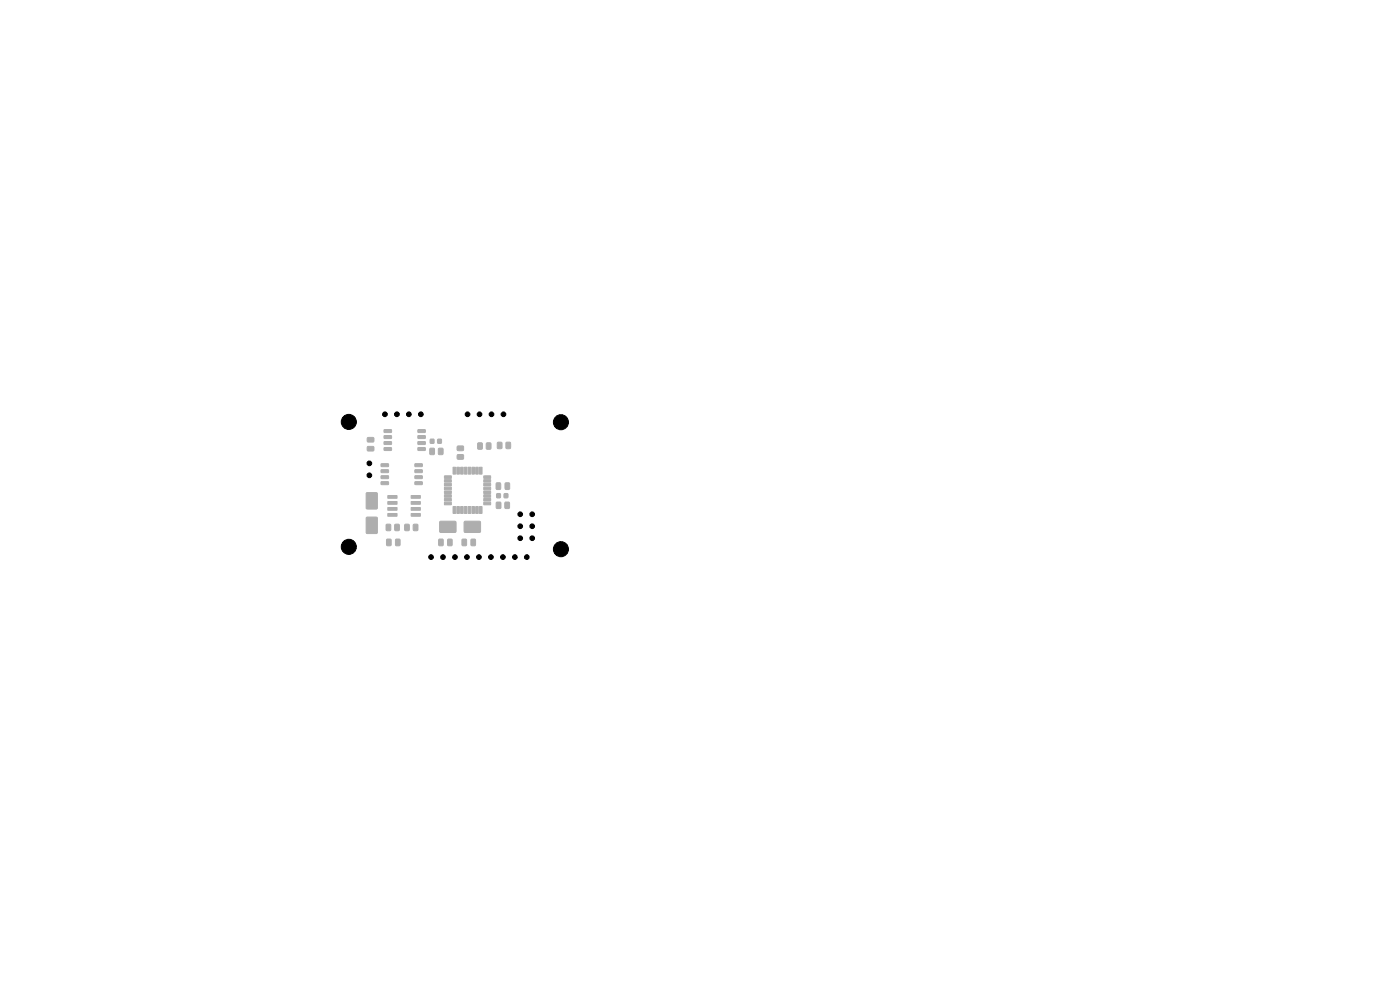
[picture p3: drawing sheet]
<svg xmlns="http://www.w3.org/2000/svg" width="297mm" height="210mm" viewBox="0 0 297 210" stroke-linecap="round" stroke-linejoin="round" font-family="sans-serif">
<g fill="#bba9a4" stroke="#bba9a4" stroke-width=".21">
<path d="M105.3 102.5l.7-.1 .2 .2v1l-.1 .2h-.6l-.3-.1z"/>
<path d="M107.2 102.5l.7-.1 .2 .2v1l-.1 .2h-.6l-.3-.1z"/>
<path d="M97 94.7l1.2-.1 .2 .2-.1 .7-.2 .1h-1l-.1-.2z"/>
<path d="M97 96.5l1.2-.1 .2 .3-.1 .6-.2 .1h-1l-.1-.2z"/>
<path d="M80.9 98.4h1.4l.1 .5-1.5 .1z"/>
<path d="M80.9 99.7l1.4-.1 .1 .6-1.5 .1z"/>
<path d="M80.9 100.9h1.4l.1 .5-1.5 .1z"/>
<path d="M80.9 102.2h1.4l.1 .5-1.5 .1z"/>
<path d="M88 102.2h1.5l.1 .5-1.5 .1z"/>
<path d="M88 100.9h1.5l.1 .5-1.5 .1z"/>
<path d="M88 99.7l1.5-.1 .1 .6-1.5 .1z"/>
<path d="M88 98.4h1.5l.1 .5-1.5 .1z"/>
<path d="M93.1 114.4l.7-.1 .2 .2v1l-.1 .3h-.6l-.2-.2z"/>
<path d="M95 114.4l.7-.1 .2 .2v1l-.1 .3h-.6l-.2-.2z"/>
<path d="M77.7 104.6l2.1-.1 .2 .1 .1 3.1-.2 .3h-2l-.2-.2z"/>
<path d="M77.7 109.8l2.1-.1 .2 .1 .1 3.1-.2 .3h-2l-.2-.2z"/>
<path d="M94.3 101l1.4-.1v.5l-1.4 .1z"/>
<path d="M94.3 101.8l1.4-.1v.5l-1.4 .1z"/>
<path d="M94.3 102.6l1.4-.1v.5l-1.4 .1z"/>
<path d="M94.3 103.4l1.4-.1v.5l-1.4 .1z"/>
<path d="M94.3 104.2l1.4-.1v.5l-1.4 .1z"/>
<path d="M94.3 105l1.4-.1v.5l-1.4 .1z"/>
<path d="M94.3 105.8l1.4-.1v.5l-1.4 .1z"/>
<path d="M94.3 106.6l1.4-.1v.5l-1.4 .1z"/>
<path d="M96.1 107.5h.6l-.1 1.4h-.5z"/>
<path d="M96.9 107.5h.6l-.1 1.4h-.5z"/>
<path d="M97.7 107.5h.6l-.1 1.4h-.5z"/>
<path d="M98.5 107.5h.6l-.1 1.4h-.5z"/>
<path d="M99.3 107.5h.6l-.1 1.4h-.5z"/>
<path d="M100.1 107.5h.6l-.1 1.4h-.5z"/>
<path d="M100.9 107.5h.6l-.1 1.4h-.5z"/>
<path d="M101.7 107.5h.6l-.1 1.4h-.5z"/>
<path d="M102.6 106.6l1.4-.1 .1 .5-1.4 .1z"/>
<path d="M102.6 105.8l1.4-.1 .1 .5-1.4 .1z"/>
<path d="M102.6 105l1.4-.1 .1 .5-1.4 .1z"/>
<path d="M102.6 104.2l1.4-.1 .1 .5-1.4 .1z"/>
<path d="M102.6 103.4l1.4-.1 .1 .5-1.4 .1z"/>
<path d="M102.6 102.6l1.4-.1 .1 .5-1.4 .1z"/>
<path d="M102.6 101.8l1.4-.1 .1 .5-1.4 .1z"/>
<path d="M102.6 101l1.4-.1 .1 .5-1.4 .1z"/>
<path d="M101.7 99.1l.6 .1-.1 1.4-.5-.1z"/>
<path d="M100.9 99.1l.6 .1-.1 1.4-.5-.1z"/>
<path d="M100.1 99.1l.6 .1-.1 1.4-.5-.1z"/>
<path d="M99.3 99.1l.6 .1-.1 1.4-.5-.1z"/>
<path d="M98.5 99.1l.6 .1-.1 1.4-.5-.1z"/>
<path d="M97.7 99.1l.6 .1-.1 1.4-.5-.1z"/>
<path d="M96.9 99.1l.6 .1-.1 1.4-.5-.1z"/>
<path d="M96.1 99.1l.6 .1-.1 1.4-.5-.1z"/>
<path d="M105.4 104.7h.7v.9h-.7z"/>
<path d="M107 104.7h.7v.9h-.7z"/>
<path d="M101.4 94l.7-.1 .2 .2v1l-.1 .2h-.6l-.3-.1z"/>
<path d="M103.2 94l.7-.1 .2 .2 .1 1-.2 .2h-.6l-.2-.1z"/>
<path d="M105.6 93.9l.7-.1 .2 .1v1l-.1 .3h-.7l-.2-.2z"/>
<path d="M107.4 93.9l.7-.1 .2 .1v1l-.1 .3h-.6l-.3-.2z"/>
<path d="M107.2 106.6l.7-.1 .2 .1v1l-.1 .3h-.7l-.2-.2z"/>
<path d="M105.3 106.6l.7-.1 .3 .1v1l-.2 .3h-.6l-.2-.2z"/>
<path d="M92.9 93.2h.7v.8h-.7z"/>
<path d="M91.3 93.2h.7v.8h-.7z"/>
<path d="M78 94.8l1.2-.1 .1 .2v.6l-.2 .2h-1.1l-.1-.3z"/>
<path d="M78 92.9l1.2-.1 .1 .2v.6l-.2 .2h-1.1l-.1-.3z"/>
<path d="M85.9 111.3l.7-.1 .2 .1v1l-.1 .3h-.6l-.3-.2z"/>
<path d="M87.7 111.3l.7-.1 .3 .1v1l-.2 .3h-.6l-.2-.2z"/>
<path d="M98.1 114.4l.6-.1 .3 .2v1l-.2 .3h-.6l-.2-.2z"/>
<path d="M100 114.4l.6-.1 .3 .2v1l-.2 .3h-.6l-.2-.2z"/>
<path d="M83.8 111.3l.7-.1 .2 .1v1l-.1 .3h-.6l-.3-.2z"/>
<path d="M82 111.3l.7-.1 .2 .1v1l-.1 .3h-.7l-.2-.2z"/>
<path d="M81.5 91.2l1.5-.1 .1 .6-1.5 .1z"/>
<path d="M81.5 92.4h1.5l.1 .5-1.5 .1z"/>
<path d="M81.5 93.7h1.5l.1 .5-1.5 .1z"/>
<path d="M81.5 95l1.5-.1 .1 .6-1.5 .1z"/>
<path d="M88.7 95l1.5-.1v.6l-1.5 .1z"/>
<path d="M88.7 93.7h1.5v.5l-1.5 .1z"/>
<path d="M88.7 92.4h1.5v.5l-1.5 .1z"/>
<path d="M88.7 91.2l1.5-.1v.6l-1.5 .1z"/>
<path d="M82.1 114.4l.6-.1 .3 .2v1l-.2 .3h-.6l-.2-.2z"/>
<path d="M84 114.4l.6-.1 .3 .2v1l-.2 .3h-.6l-.2-.2z"/>
<path d="M82.3 105.1h1.9v.6h-1.9z"/>
<path d="M82.3 106.4h1.9v.5l-1.9 .1z"/>
<path d="M82.3 107.7h1.9v.5h-1.9z"/>
<path d="M82.3 108.9h1.9v.6h-1.9z"/>
<path d="M87.2 108.9h1.9l.1 .6h-1.9z"/>
<path d="M87.2 107.7h1.9l.1 .5h-1.9z"/>
<path d="M87.2 106.4h1.9l.1 .5-1.9 .1z"/>
<path d="M87.2 105.1h1.9l.1 .6h-1.9z"/>
<path d="M91.2 95.1h.7l.3 .1v1l-.2 .2-.6 .1-.2-.2z"/>
<path d="M93.1 95.1h.7l.2 .1v1l-.1 .2-.7 .1-.2-.2z"/>
<path d="M93.3 110.6h3.3l.2 .2-.1 2-.2 .2-3.1-.1-.1-.2z"/>
<path d="M98.5 110.6h3.3l.2 .2-.1 2-.2 .2-3.1-.1-.1-.2z"/>
</g>
<g fill="#000" stroke="#000" stroke-width=".21">
<circle cx="74" cy="89.5" r="1.6"/>
<circle cx="78.4" cy="98.3" r=".5"/>
<circle cx="81.7" cy="87.9" r=".5"/>
<circle cx="84.2" cy="87.9" r=".5"/>
<circle cx="86.7" cy="87.9" r=".5"/>
<circle cx="89.3" cy="87.9" r=".5"/>
<circle cx="99.2" cy="87.9" r=".5"/>
<circle cx="101.7" cy="87.9" r=".5"/>
<circle cx="104.3" cy="87.9" r=".5"/>
<circle cx="106.8" cy="87.9" r=".5"/>
<circle cx="119" cy="89.6" r="1.6"/>
<circle cx="74" cy="116" r="1.6"/>
<circle cx="78.4" cy="100.8" r=".5"/>
<circle cx="91.4" cy="118.2" r=".5"/>
<circle cx="94" cy="118.2" r=".5"/>
<circle cx="96.5" cy="118.2" r=".5"/>
<circle cx="99.1" cy="118.2" r=".5"/>
<circle cx="101.6" cy="118.2" r=".5"/>
<circle cx="104.1" cy="118.2" r=".5"/>
<circle cx="106.7" cy="118.2" r=".5"/>
<circle cx="109.2" cy="118.2" r=".5"/>
<circle cx="110.4" cy="111.6" r=".5"/>
<circle cx="110.4" cy="109.1" r=".5"/>
<circle cx="110.4" cy="114.2" r=".5"/>
<circle cx="111.8" cy="118.2" r=".5"/>
<circle cx="112.9" cy="109.1" r=".5"/>
<circle cx="112.9" cy="111.6" r=".5"/>
<circle cx="112.9" cy="114.2" r=".5"/>
<circle cx="119" cy="116.5" r="1.6"/>
</g>
</svg>
